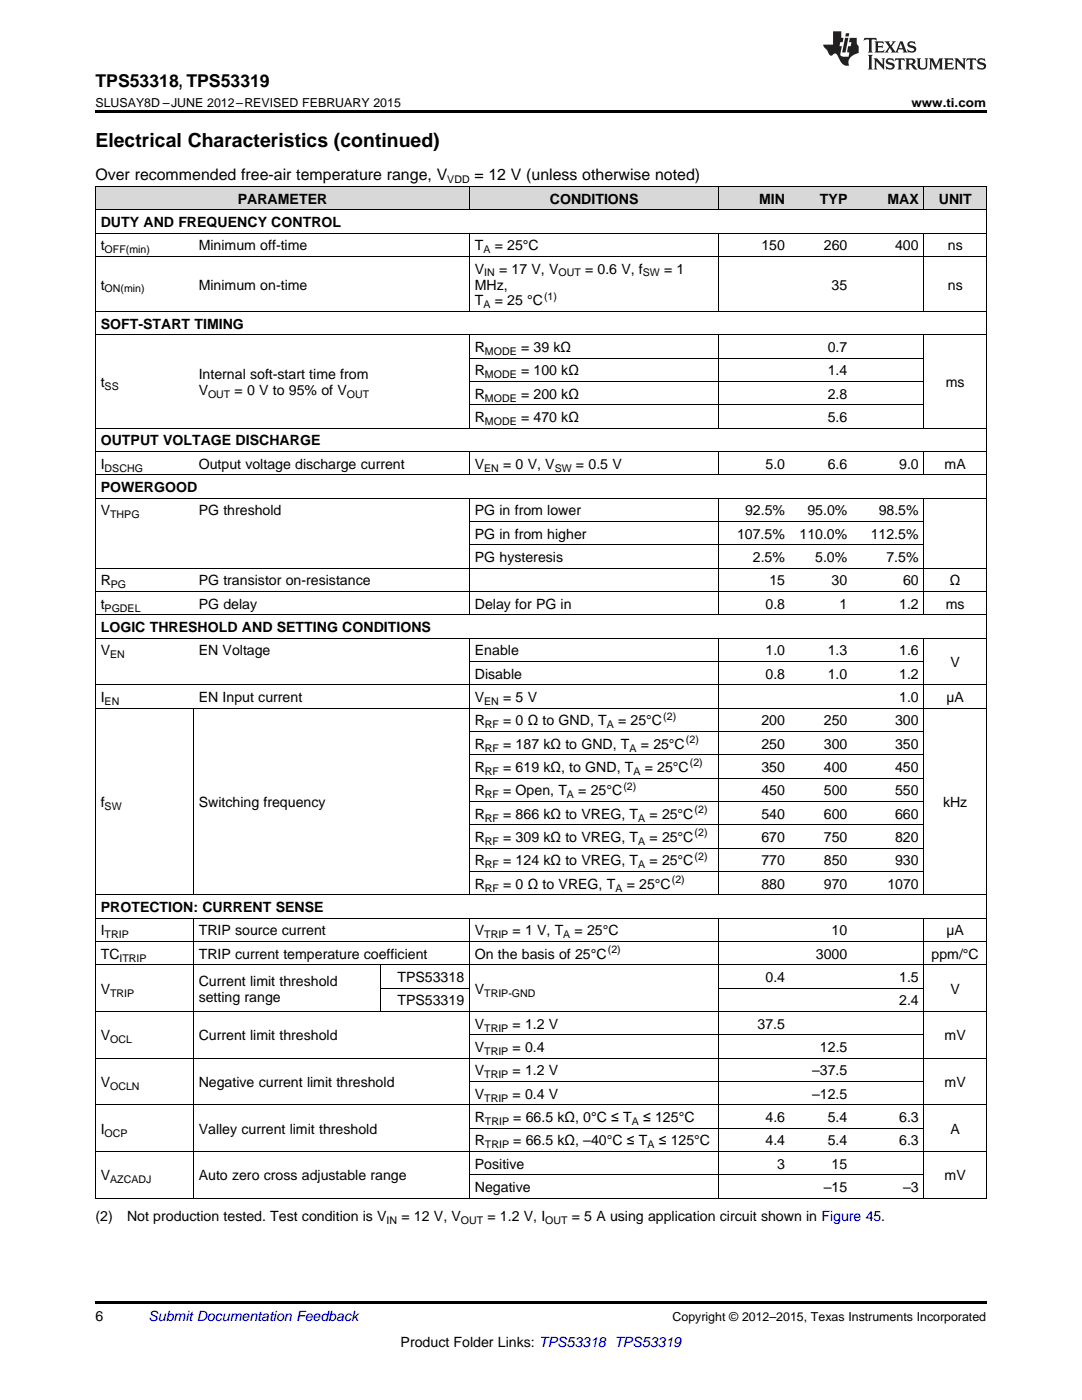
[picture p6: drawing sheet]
<svg xmlns="http://www.w3.org/2000/svg" width="216mm" height="279mm" viewBox="0 0 216 279" stroke-linecap="round" stroke-linejoin="round" font-family="sans-serif">
<defs><g id="words">
<text font-size="3.9" x="19" y="29.3">Electrical Characteristics (continued)</text>
<text font-size="3.5" x="19" y="17.3">TPS53318, TPS53319</text>
<g font-size="3.2">
<text x="19" y="36">Over recommended free-air temperature range, V</text>
<text x="94.7" y="36">= 12 V (unless otherwise noted)</text>
</g>
<g font-size="2.8">
<text x="47.4" y="40.6">PARAMETER</text>
<text x="109.7" y="40.6">CONDITIONS</text>
<text x="151.5" y="40.6">MIN</text>
<text x="163.6" y="40.6">TYP</text>
<text x="177.1" y="40.6">MAX</text>
<text x="187.3" y="40.6">UNIT</text>
<text x="20.1" y="45.3">DUTY AND FREQUENCY CONTROL</text>
<text x="20.1" y="50">t</text>
<text x="39.7" y="50">Minimum off-time</text>
<text x="94.8" y="50">T</text>
<text x="98.7" y="50">= 25°C</text>
<text x="151.9" y="50">150</text>
<text x="164.4" y="50">260</text>
<text x="178.6" y="50">400</text>
<text x="189.1" y="50">ns</text>
<text x="20.1" y="57.8">t</text>
<text x="39.7" y="57.8">Minimum on-time</text>
<text x="94.8" y="54.6">V</text>
<text x="94.8" y="57.8">MHz,</text>
<text x="99.6" y="54.6">= 17 V, V</text>
<text x="116.7" y="54.6">= 0.6 V, f</text>
<text x="132.5" y="54.6">= 1</text>
<text x="165.9" y="57.8">35</text>
<text x="189.1" y="57.8">ns</text>
<text x="20.1" y="65.6">SOFT-START TIMING</text>
<text x="94.8" y="61">T</text>
<text x="98.7" y="61">= 25 °C</text>
<text x="94.8" y="70.3">R</text>
<text x="104" y="70.3">= 39 kΩ</text>
<text x="165.2" y="70.3">0.7</text>
<text x="20.1" y="77.3">t</text>
<text x="39.7" y="75.7">Internal soft-start time from</text>
<text x="94.8" y="74.9">R</text>
<text x="104" y="74.9">= 100 kΩ</text>
<text x="165.2" y="74.9">1.4</text>
<text x="188.7" y="77.3">ms</text>
<text x="39.7" y="78.8">V</text>
<text x="46.8" y="78.8">= 0 V to 95% of V</text>
<text x="94.8" y="79.6">R</text>
<text x="104" y="79.6">= 200 kΩ</text>
<text x="165.2" y="79.6">2.8</text>
<text x="20.1" y="88.9">OUTPUT VOLTAGE DISCHARGE</text>
<text x="94.8" y="84.2">R</text>
<text x="104" y="84.2">= 470 kΩ</text>
<text x="165.2" y="84.2">5.6</text>
<text x="20.1" y="93.6">I</text>
<text x="39.7" y="93.6">Output voltage discharge current</text>
<text x="94.8" y="93.6">V</text>
<text x="100.4" y="93.6">= 0 V, V</text>
<text x="114.9" y="93.6">= 0.5 V</text>
<text x="152.8" y="93.6">5.0</text>
<text x="165.2" y="93.6">6.6</text>
<text x="179.4" y="93.6">9.0</text>
<text x="188.5" y="93.6">mA</text>
<text x="20.1" y="98.2">POWERGOOD</text>
<text x="20.1" y="102.9">V</text>
<text x="39.7" y="102.9">PG threshold</text>
<text x="94.8" y="102.9">PG in from lower</text>
<text x="94.8" y="107.5">PG in from higher</text>
<text x="147.1" y="107.5">107.5%</text>
<text x="148.7" y="102.9">92.5%</text>
<text x="159.5" y="107.5">110.0%</text>
<text x="161.1" y="102.9">95.0%</text>
<text x="173.7" y="107.5">112.5%</text>
<text x="175.3" y="102.9">98.5%</text>
<text x="94.8" y="112.2">PG hysteresis</text>
<text x="150.2" y="112.2">2.5%</text>
<text x="162.7" y="112.2">5.0%</text>
<text x="176.9" y="112.2">7.5%</text>
<text x="20.1" y="116.8">R</text>
<text x="39.7" y="116.8">PG transistor on-resistance</text>
<text x="153.5" y="116.8">15</text>
<text x="165.9" y="116.8">30</text>
<text x="180.2" y="116.8">60</text>
<text x="189.5" y="116.8">Ω</text>
<text x="20.1" y="121.5">t</text>
<text x="39.7" y="121.5">PG delay</text>
<text x="94.8" y="121.5">Delay for PG in</text>
<text x="152.8" y="121.5">0.8</text>
<text x="167.5" y="121.5">1</text>
<text x="179.4" y="121.5">1.2</text>
<text x="188.7" y="121.5">ms</text>
<text x="20.1" y="126.2">LOGIC THRESHOLD AND SETTING CONDITIONS</text>
<text x="20.1" y="130.8">V</text>
<text x="39.7" y="130.8">EN Voltage</text>
<text x="94.8" y="130.8">Enable</text>
<text x="152.8" y="130.8">1.0</text>
<text x="165.2" y="130.8">1.3</text>
<text x="179.4" y="130.8">1.6</text>
<text x="94.8" y="135.5">Disable</text>
<text x="152.8" y="135.5">0.8</text>
<text x="165.2" y="135.5">1.0</text>
<text x="179.4" y="135.5">1.2</text>
<text x="189.7" y="133.1">V</text>
<text x="20.1" y="140.1">I</text>
<text x="39.7" y="140.1">EN Input current</text>
<text x="94.8" y="140.1">V</text>
<text x="100.4" y="140.1">= 5 V</text>
<text x="179.4" y="140.1">1.0</text>
<text x="188.8" y="140.1">µA</text>
<text x="94.8" y="144.8">R</text>
<text x="94.8" y="149.4">R</text>
<text x="100.4" y="144.8">= 0 Ω to GND, T</text>
<text x="100.4" y="149.4">= 187 kΩ to GND, T</text>
<text x="123.3" y="144.8">= 25°C</text>
<text x="127.9" y="149.4">= 25°C</text>
<text x="151.9" y="144.8">200</text>
<text x="151.9" y="149.4">250</text>
<text x="164.4" y="144.8">250</text>
<text x="164.4" y="149.4">300</text>
<text x="178.6" y="144.8">300</text>
<text x="178.6" y="149.4">350</text>
<text x="94.8" y="154.1">R</text>
<text x="100.4" y="154.1">= 619 kΩ, to GND, T</text>
<text x="128.7" y="154.1">= 25°C</text>
<text x="151.9" y="154.1">350</text>
<text x="164.4" y="154.1">400</text>
<text x="178.6" y="154.1">450</text>
<text x="20.1" y="161.1">f</text>
<text x="39.7" y="161.1">Switching frequency</text>
<text x="94.8" y="158.8">R</text>
<text x="100.4" y="158.8">= Open, T</text>
<text x="115.4" y="158.8">= 25°C</text>
<text x="151.9" y="158.8">450</text>
<text x="164.4" y="158.8">500</text>
<text x="178.6" y="158.8">550</text>
<text x="188.2" y="161.1">kHz</text>
<text x="94.8" y="163.4">R</text>
<text x="100.4" y="163.4">= 866 kΩ to VREG, T</text>
<text x="129.6" y="163.4">= 25°C</text>
<text x="151.9" y="163.4">540</text>
<text x="164.4" y="163.4">600</text>
<text x="178.6" y="163.4">660</text>
<text x="94.8" y="168.1">R</text>
<text x="94.8" y="172.7">R</text>
<text x="100.4" y="168.1">= 309 kΩ to VREG, T</text>
<text x="100.4" y="172.7">= 124 kΩ to VREG, T</text>
<text x="129.6" y="168.1">= 25°C</text>
<text x="129.6" y="172.7">= 25°C</text>
<text x="151.9" y="168.1">670</text>
<text x="151.9" y="172.7">770</text>
<text x="164.4" y="168.1">750</text>
<text x="164.4" y="172.7">850</text>
<text x="178.6" y="168.1">820</text>
<text x="178.6" y="172.7">930</text>
<text x="94.8" y="177.4">R</text>
<text x="100.4" y="177.4">= 0 Ω to VREG, T</text>
<text x="125.1" y="177.4">= 25°C</text>
<text x="151.9" y="177.4">880</text>
<text x="164.4" y="177.4">970</text>
<text x="177.1" y="177.4">1070</text>
<text x="20.1" y="182">PROTECTION: CURRENT SENSE</text>
<text x="20.1" y="186.7">I</text>
<text x="20.1" y="191.3">TC</text>
<text x="39.7" y="186.7">TRIP source current</text>
<text x="39.7" y="191.3">TRIP current temperature coefficient</text>
<text x="94.8" y="186.7">V</text>
<text x="94.8" y="191.3">On the basis of 25°C</text>
<text x="102.3" y="186.7">= 1 V, T</text>
<text x="114.6" y="186.7">= 25°C</text>
<text x="162.8" y="191.3">3000</text>
<text x="165.9" y="186.7">10</text>
<text x="185.9" y="191.3">ppm/°C</text>
<text x="188.8" y="186.7">µA</text>
<text x="39.7" y="196.7">Current limit threshold</text>
<text x="79.3" y="196">TPS53318</text>
<text x="152.8" y="196">0.4</text>
<text x="179.4" y="196">1.5</text>
<text x="20.1" y="198.3">V</text>
<text x="39.7" y="199.9">setting range</text>
<text x="79.3" y="200.7">TPS53319</text>
<text x="94.8" y="198.3">V</text>
<text x="179.4" y="200.7">2.4</text>
<text x="189.7" y="198.3">V</text>
<text x="20.1" y="207.6">V</text>
<text x="39.7" y="207.6">Current limit threshold</text>
<text x="94.8" y="205.3">V</text>
<text x="94.8" y="210">V</text>
<text x="102.3" y="205.3">= 1.2 V</text>
<text x="102.3" y="210">= 0.4</text>
<text x="151.2" y="205.3">37.5</text>
<text x="163.6" y="210">12.5</text>
<text x="188.5" y="207.6">mV</text>
<text x="94.8" y="214.6">V</text>
<text x="102.3" y="214.6">= 1.2 V</text>
<text x="162" y="214.6">–37.5</text>
<text x="20.1" y="217">V</text>
<text x="39.7" y="217">Negative current limit threshold</text>
<text x="94.8" y="219.3">V</text>
<text x="102.3" y="219.3">= 0.4 V</text>
<text x="162" y="219.3">–12.5</text>
<text x="188.5" y="217">mV</text>
<text x="20.1" y="226.3">I</text>
<text x="39.7" y="226.3">Valley current limit threshold</text>
<text x="94.8" y="223.9">R</text>
<text x="102.4" y="223.9">= 66.5 kΩ, 0°C ≤ T</text>
<text x="128.3" y="223.9">≤ 125°C</text>
<text x="152.8" y="223.9">4.6</text>
<text x="165.2" y="223.9">5.4</text>
<text x="179.4" y="223.9">6.3</text>
<text x="189.7" y="226.3">A</text>
<text x="94.8" y="228.6">R</text>
<text x="94.8" y="233.3">Positive</text>
<text x="102.4" y="228.6">= 66.5 kΩ, –40°C ≤ T</text>
<text x="131.4" y="228.6">≤ 125°C</text>
<text x="152.8" y="228.6">4.4</text>
<text x="155.1" y="233.3">3</text>
<text x="165.2" y="228.6">5.4</text>
<text x="165.9" y="233.3">15</text>
<text x="179.4" y="228.6">6.3</text>
<text x="20.1" y="235.6">V</text>
<text x="39.7" y="235.6">Auto zero cross adjustable range</text>
<text x="94.8" y="237.9">Negative</text>
<text x="164.4" y="237.9">–15</text>
<text x="180.2" y="237.9">–3</text>
<text x="188.5" y="235.6">mV</text>
<text x="19" y="243.8">(2)</text>
<text x="25.4" y="243.8">Not production tested. Test condition is V</text>
<text x="80.1" y="243.8">= 12 V, V</text>
<text x="97.3" y="243.8">= 1.2 V, I</text>
<text x="114.1" y="243.8">= 5 A using application circuit shown in Figure 45.</text>
<text x="19" y="263.6">6</text>
<text x="79.9" y="268.9">Product Folder Links: TPS53318 TPS53319</text>
</g>
<text font-size="2.8" fill="#0000c8" x="29.6" y="263.6">Submit Documentation Feedback</text>
<g font-size="2.5">
<text x="19" y="21.4">SLUSAY8D –JUNE 2012–REVISED FEBRUARY 2015</text>
<text x="181.9" y="21.4">www.ti.com</text>
<text x="134.2" y="263.6">Copyright © 2012–2015, Texas Instruments Incorporated</text>
</g>
<g font-size="2.1">
<text x="89.3" y="36.6">VDD</text>
<text x="20.9" y="50.5">OFF(min)</text>
<text x="96.4" y="50.5">A</text>
<text x="20.9" y="58.3">ON(min)</text>
<text x="96.6" y="55.2">IN</text>
<text x="108.5" y="59.8">(1)</text>
<text x="111.4" y="55.2">OUT</text>
<text x="128.3" y="55.2">SW</text>
<text x="96.4" y="61.5">A</text>
<text x="96.8" y="70.8">MODE</text>
<text x="20.9" y="77.8">SS</text>
<text x="96.8" y="75.5">MODE</text>
<text x="41.5" y="79.4">OUT</text>
<text x="69.2" y="79.4">OUT</text>
<text x="96.8" y="80.2">MODE</text>
<text x="96.8" y="84.8">MODE</text>
<text x="20.9" y="94.1">DSCHG</text>
<text x="96.6" y="94.1">EN</text>
<text x="110.7" y="94.1">SW</text>
<text x="22" y="103.4">THPG</text>
<text x="22.1" y="117.4">PG</text>
<text x="20.9" y="122.1">PGDEL</text>
<text x="22" y="131.4">EN</text>
<text x="20.9" y="140.7">EN</text>
<text x="96.6" y="140.7">EN</text>
<text x="132.4" y="143.7">(2)</text>
<text x="96.8" y="145.3">RF</text>
<text x="121.1" y="145.3">A</text>
<text x="136.9" y="148.3">(2)</text>
<text x="96.8" y="150">RF</text>
<text x="96.8" y="154.7">RF</text>
<text x="125.6" y="150">A</text>
<text x="126.4" y="154.7">A</text>
<text x="137.7" y="153">(2)</text>
<text x="20.9" y="161.6">SW</text>
<text x="96.8" y="159.3">RF</text>
<text x="113.1" y="159.3">A</text>
<text x="124.4" y="157.6">(2)</text>
<text x="96.8" y="164">RF</text>
<text x="127.3" y="164">A</text>
<text x="138.6" y="162.3">(2)</text>
<text x="138.6" y="166.9">(2)</text>
<text x="96.8" y="168.6">RF</text>
<text x="96.8" y="173.3">RF</text>
<text x="127.3" y="168.6">A</text>
<text x="127.3" y="173.3">A</text>
<text x="138.6" y="171.6">(2)</text>
<text x="96.8" y="177.9">RF</text>
<text x="122.8" y="177.9">A</text>
<text x="134.1" y="176.2">(2)</text>
<text x="20.9" y="187.3">TRIP</text>
<text x="23.8" y="191.9">ITRIP</text>
<text x="96.6" y="187.3">TRIP</text>
<text x="112.4" y="187.3">A</text>
<text x="121.3" y="190.2">(2)</text>
<text x="22" y="198.9">TRIP</text>
<text x="96.6" y="198.9">TRIP-GND</text>
<text x="22" y="208.2">OCL</text>
<text x="96.6" y="205.9">TRIP</text>
<text x="96.6" y="210.5">TRIP</text>
<text x="96.6" y="215.2">TRIP</text>
<text x="22" y="217.5">OCLN</text>
<text x="96.6" y="219.9">TRIP</text>
<text x="20.9" y="226.8">OCP</text>
<text x="96.8" y="224.5">TRIP</text>
<text x="126" y="224.5">A</text>
<text x="96.8" y="229.2">TRIP</text>
<text x="129.2" y="229.2">A</text>
<text x="22" y="236.1">AZCADJ</text>
<text x="77.2" y="244.3">IN</text>
<text x="92" y="244.3">OUT</text>
<text x="108.8" y="244.3">OUT</text>
</g>
</g></defs>
<g fill="#d8d8d8">
<path d="M19 37.3h19.6v4.6h-19.6z"/>
<path d="M38.6 37.3h37.3v4.6h-37.3z"/>
<path d="M75.9 37.3h17.8v4.6h-17.8z"/>
<path d="M93.7 37.3h49.8v4.6h-49.8z"/>
<path d="M143.5 37.3h14.2v4.6h-14.2z"/>
<path d="M157.7 37.3h12.5v4.6h-12.5z"/>
<path d="M170.2 37.3h14.2v4.6h-14.2z"/>
<path d="M184.4 37.3h12.4v4.6h-12.4z"/>
</g>
<path d="M19 22h177.8v.5h-177.8zM19 259.7h177.8v.5h-177.8z" fill="#000"/>
<g fill="none" stroke="#000" stroke-width=".2">
<path d="M19 37.2h177.8v202M19.1 37.2v202M93.6 37.2v4.7M143.5 37.2v4.7M184.3 37.2v4.7M19 51.2h177.8M19 46.5h177.8M19 41.9h177.8M93.6 46.6v15.6M143.5 46.6v15.6M184.3 46.6v15.6M19 66.8h177.8"/>
<path d="M19 62.2h177.8M93.6 66.9v18.6M93.7 76.1h90.7M93.7 71.5h90.7M143.5 66.9v18.6M184.3 66.9v18.6M19 99.4h177.8M19 94.8h177.8M19 90.1h177.8M19 85.5h177.8M93.6 90.2v4.6M93.6 99.5v23.3"/>
<path d="M93.7 80.8h90.7M143.5 90.2v4.6M143.5 99.5v23.3M184.3 90.2v4.6M184.3 99.5v23.3M19 118.1h177.8M19 113.4h177.8M93.7 108.7h90.7M93.7 104.1h90.7M19 136.7h177.8M19 127.4h177.8M19 122.7h177.8"/>
<path d="M93.6 127.4v51.2M93.7 132h90.7M143.5 127.4v51.2M184.3 127.4v51.2M19 141.3h177.8M38.5 141.4v37.2M93.7 160h90.7M93.7 155.3h90.7M93.7 150.7h90.7M93.7 146h90.7M19 178.6h177.8M93.7 173.9h90.7"/>
<path d="M93.7 169.3h90.7M93.7 164.6h90.7M19 192.6h177.8M19 187.9h177.8M19 183.3h177.8M38.5 183.3v55.9M75.9 192.6v9.3M75.9 197.2h17.8M93.6 183.3v55.9M143.5 183.3v55.9M143.5 197.2h40.9M184.3 183.3v55.9"/>
<path d="M19 211.2h177.8M19 201.9h177.8M93.7 215.8h90.7M93.7 206.5h90.7M19 239.1h177.8M19 229.8h177.8M19 220.5h177.8M93.7 234.5h90.7M93.7 225.2h90.7"/>
</g>
<g fill="#231f20">
<path d="M172.5 7.6l-.1 .5 .4-.2h.6v.1v2.1l-.2 .4h.9l-.2-.4v-2.1l.1-.1h.5l.5 .2-.2-.5zM174.5 8.3l.2 .3v1.5l-.2 .4h1.8l.2-.6a1.04 1.04 0 0 1-1.3 .2v-.7h.6l.3 .2v-.6l-.3 .2h-.6v-.6l.8-.1 .4 .3-.2-.5zM176.5 8.3l.9 1.1-.9 1.1h.8l-.2-.2 .4-.7 .5 .7-.2 .2h1.5l-.2-.2 .2-.4h.9l.1 .4-.2 .2h1l-.3-.3-.7-1.9h-.5l-.9 2-.8-1 .9-1h-.8l.1 .3-.4 .5-.3-.6 .1-.2zM179.7 8.6l.4 1h-.7zM181.3 8.4a.63 .63 0 0 0-.2 .7 .63 .63 0 0 0 .6 .4l.6 .2 .1 .2a.75 .75 0 0 1-.7 .4 .75 .75 0 0 1-.6-.5l.1 .7 .1-.1a1.11 1.11 0 0 0 1.5-.6 1.13 1.13 0 0 0-1.2-.8l-.1-.4a1.04 1.04 0 0 1 1.2 .2l-.2-.5-.2 .1-.4-.2zM173.2 10.9l.2 .4v2.2l-.2 .4h1l-.3-.4v-2.2l.3-.4zM174.3 11.6l.3 .4v1.5l-.3 .4h.8l-.2-.4v-1.3l1.5 1.7v-1.9l.2-.4h-.7l.2 .4v.9l-1.1-1.3zM177 11.8a.62 .62 0 0 0-.2 .7 .62 .62 0 0 0 .6 .4l.6 .1 .1 .3a.76 .76 0 0 1-.7 .3 .76 .76 0 0 1-.7-.4l.2 .7 .1-.1a1.11 1.11 0 0 0 1.5-.6 1.13 1.13 0 0 0-1.2-.8l-.1-.4a1.04 1.04 0 0 1 1.2 .2l-.2-.6-.2 .1-.5-.1zM178.7 11.6l-.2 .6a.61 .61 0 0 1 .8-.3v1.6l-.2 .4h.9l-.2-.4v-1.6a.63 .63 0 0 1 .7 .3l-.1-.6zM180.6 11.6l.3 .4v1.5l-.3 .4h1l-.2-.2-.1-.8 .6 .2a.76 .76 0 0 0 1.2 .7l-1-1a.58 .58 0 0 0 .6-.5 .58 .58 0 0 0-.5-.6zM181.4 11.9h.1a.45 .45 0 0 1 .5 .1 .45 .45 0 0 1 .1 .5l-.8 .2zM182.9 11.6l.2 .2a2.17 2.17 0 0 0 .3 1.9 .99 .99 0 0 0 1.6-.6v-1.1l.2-.4h-.7l.2 .2a1.92 1.92 0 0 1-.2 1.8 .6 .6 0 0 1-.9-.5v-1.1l.2-.4zM185.4 11.6l.2 .4v1.5l-.2 .4h.7l-.2-.4v-1.4l.8 1.8 .8-1.8v1.4l-.2 .4h.9l-.2-.4v-1.5l.2-.4h-.8l-.6 1.5-.6-1.5zM188.4 11.6l.2 .4v1.5l-.2 .4h1.8l.1-.6a1.04 1.04 0 0 1-1.2 .1v-.6h.5l.4 .2v-.6l-.4 .2h-.5v-.7h.8l.3 .3-.1-.6zM190.5 11.6l.2 .4v1.5l-.2 .4h.7l-.2-.4v-1.3l1.5 1.7v-1.9l.2-.4h-.7l.2 .4v.9l-1.1-1.3zM192.9 11.6l-.1 .6a.61 .61 0 0 1 .7-.3l.1 1.6-.3 .4h1l-.3-.4 .1-1.6a.63 .63 0 0 1 .7 .3l-.1-.6zM195.2 11.8a.62 .62 0 0 0-.2 .7 .62 .62 0 0 0 .6 .4l.6 .1 .1 .3a.76 .76 0 0 1-.7 .3 .76 .76 0 0 1-.6-.4l.1 .7 .1-.1a1.11 1.11 0 0 0 1.6-.6 1.13 1.13 0 0 0-1.3-.8l-.1-.4a1.04 1.04 0 0 1 1.2 .2l-.1-.6-.2 .1-.5-.1z"/>
<path d="M166.2 6.3v2.6h-1.9v.4l.8 .9a.91 .91 0 0 0 1 .8 .56 .56 0 0 1 .5-.3 .56 .56 0 0 1 .5 .3l.4 .8a1.53 1.53 0 0 0 1.9 1.2 1.54 1.54 0 0 1 1-2.1l.9-.3v-1.4a1.52 1.52 0 0 1-.4-1.6h-1.3l-.2 .8h.5l-.2 .8h-.5l-.1 1v.2l.4 .1-.2 .8a1.93 1.93 0 0 1-1.6-.3l.3-1.8h-.5l.2-.8h.4l.2-.8h-.4v-1.3zM168.6 7.6l-.6 2.9h.7l.6-2.9zM168.8 6.6l-.1 .7h.6l.2-.7z"/>
</g>
<use href="#words"/>
</svg>
